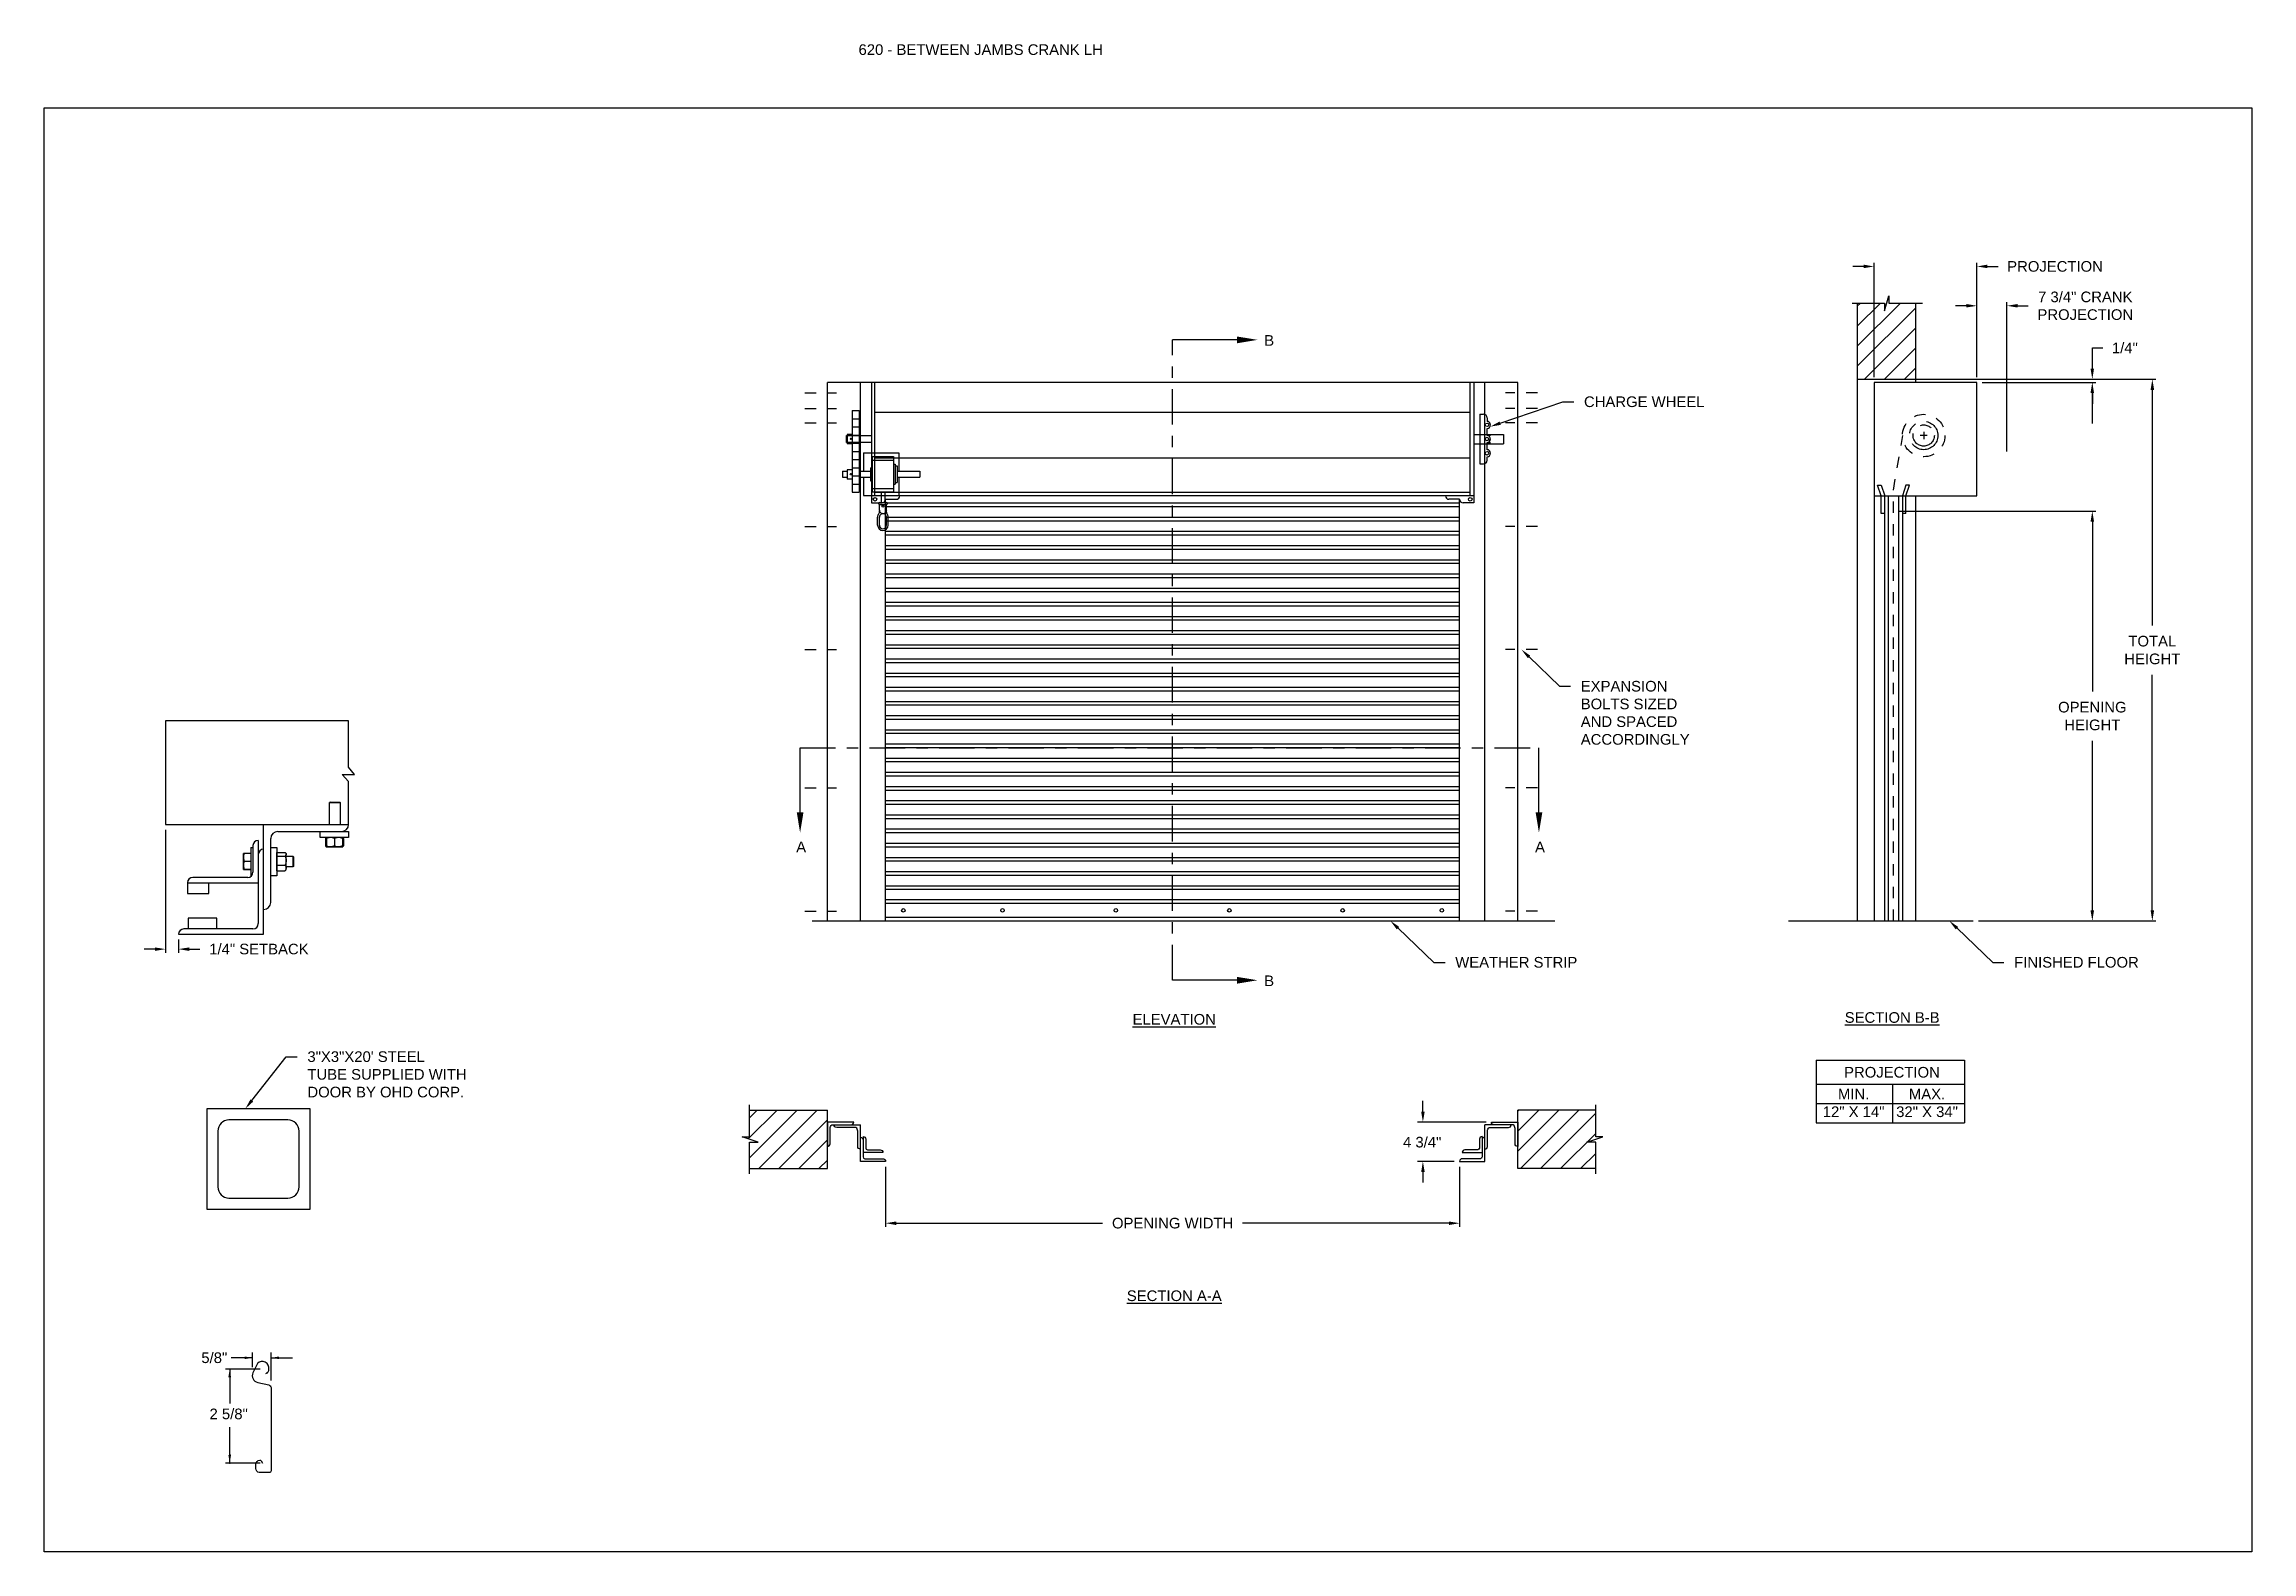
# Model space of a CAD drawing. Header units: inches. Extents: x 169.6 to 213.7, y 195.1 to 266.5.
# Drawn here: x 169.59 to 189.06, y 234.45 to 247.74 of the extents above; entities that cross this region are included whole.
import ezdxf
from ezdxf import colors
from ezdxf.entities.mleader import LeaderData, LeaderLine
from ezdxf.math import Vec2, Vec3

# ---------------------------------------------------------------- set-up
doc = ezdxf.new("R2010")
doc.units = ezdxf.units.IN
doc.header["$LTSCALE"] = 0.25
doc.header["$MEASUREMENT"] = 0
for name, pattern in [('CENTER', [2, 1.25, -0.25, 0.25, -0.25]), ('CENTER2', [1.125, 0.75, -0.125, 0.125, -0.125]), ('HIDDEN', [0.375, 0.25, -0.125])]:
    doc.linetypes.add(name, pattern=pattern)
for name, color, linetype in [('ANNOTATIONS', 1, 'Continuous'), ('CRANK LH', 7, 'Continuous'), ('DETAILS', 4, 'Continuous'), ('SECTION CUTS', 6, 'CENTER')]:
    doc.layers.add(name, color=color, linetype=linetype)
doc.styles.add('ARIAL', font='arial.ttf', dxfattribs={"height": 0.09375})
doc.styles.get("Standard").update_dxf_attribs({"font": 'romans.shx'})
doc.dimstyles.new('ARIAL', dxfattribs={"dimtxt": 0.09375, "dimasz": 0.09375, "dimexe": 0.03125, "dimexo": 0.046875, "dimgap": 0.09, "dimtad": 0, "dimtih": 1, "dimtoh": 1, "dimdec": 4, "dimzin": 0, "dimdsep": 46, "dimlunit": 4, "dimtxsty": 'ARIAL', "dimcen": 0.09, "dimadec": 0, "dimazin": 0, "dimtfac": 1, "dimtdec": 4, "dimtix": 1, "dimtofl": 0, "dimtmove": 0, "dimatfit": 3, "dimfxl": 0.18, "dimfrac": 2, "dimtolj": 1, "dimtzin": 0, "dimarcsym": 0})
doc.dimstyles.new('STANDARD$0', dxfattribs={"dimtxt": 0.09375, "dimasz": 0.09375, "dimexe": 0.03125, "dimexo": 0.046875, "dimgap": 0.09, "dimtad": 0, "dimtih": 1, "dimtoh": 1, "dimdec": 4, "dimzin": 0, "dimdsep": 46, "dimtxsty": 'ARIAL', "dimcen": 0.09, "dimadec": 0, "dimazin": 0, "dimtfac": 1, "dimtdec": 4, "dimtofl": 0, "dimtmove": 0, "dimatfit": 1, "dimfxl": 1, "dimtolj": 1, "dimtzin": 0, "dimarcsym": 0})
pattern_1 = [(45, (-19.06376, -18.99941), (-0.08838835, 0.08838835), [])]

msp = doc.modelspace()

# ---------------------------------------------------------------- texts
at = {"layer": 'ANNOTATIONS', "style": 'ARIAL'}
msp.add_text('2 5/8"', height=0.09375, dxfattribs=at).set_placement((171.0474, 235.61638))
at = {"layer": 'ANNOTATIONS', "insert": (176.77122, 247.74099), "char_height": 0.09375, "width": 6.6097632, "attachment_point": 1, "line_spacing_factor": 0.86134, "style": 'ARIAL'}
msp.add_mtext('620 - BETWEEN JAMBS CRANK LH', dxfattribs=at)
at = {"layer": 'ANNOTATIONS', "char_height": 0.09375, "attachment_point": 2, "style": 'ARIAL'}
for s, insert, width in [('{\\LELEVATION}', (179.55534, 239.18997), 3.0834986), ('{\\LSECTION B-B}', (185.88675, 239.20594), 1.3823677), ('{\\LSECTION A-A}', (179.55534, 236.75214), 1.3823677)]:
    msp.add_mtext(s, dxfattribs=dict(at, insert=insert, width=width))
for s, width, insert in [('PROJECTION ', 1.7594917, (185.88487, 238.72301)), ('MIN.\\P12" X 14" ', 0.6711642, (185.54675, 238.53102)), ('MAX.\\P32" X 34"', 0.6567117, (186.19418, 238.53102))]:
    msp.add_mtext_dynamic_manual_height_columns(s, width=width, gutter_width=1.36268, heights=[0], dxfattribs=dict(at, insert=insert))
at = {"layer": 'ANNOTATIONS', "insert": (171.08939, 236.15789), "char_height": 0.09375, "attachment_point": 5, "style": 'ARIAL'}
msp.add_mtext('\\A1;5/8"', dxfattribs=at)
at = {"layer": 'SECTION CUTS', "style": 'ARIAL'}
for s, p in [('B', (180.34864, 245.08294)), ('A', (176.22131, 240.61578)), ('A', (182.73726, 240.61578)), ('B', (180.34864, 239.43568))]:
    msp.add_text(s, height=0.09375, dxfattribs=at).set_placement(p)

# ---------------------------------------------------------------- blocks, each defined once
blk = doc.blocks.new('*D14')
at = {"layer": 'ANNOTATIONS', "color": 0, "lineweight": -2, "transparency": 16777216}
for p, q in [((170.659, 240.815), (170.659, 239.73)), ((170.565, 239.762), (170.472, 239.762)), ((170.774, 239.846), (170.774, 239.73)), ((170.868, 239.762), (170.962, 239.762))]:
    blk.add_line(p, q, dxfattribs=at)
at = {"layer": 'ANNOTATIONS', "color": 0, "transparency": 16777216}
for points in [[(170.565, 239.777), (170.565, 239.746), (170.659, 239.762)], [(170.868, 239.777), (170.868, 239.746), (170.774, 239.762)]]:
    blk.add_solid(points, dxfattribs=at)
at = {"layer": 'defpoints', "color": 0, "transparency": 16777216}
for p in [(170.659, 240.862), (170.774, 239.893), (170.774, 239.762)]:
    blk.add_point(p, dxfattribs=at)
at = {"layer": 'ANNOTATIONS', "color": 0, "transparency": 16777216, "insert": (171.483, 239.762), "char_height": 0.09375, "attachment_point": 5, "style": 'ARIAL'}
blk.add_mtext('\\A1;1/4" SETBACK', dxfattribs=at)
blk = doc.blocks.new('*D20')
at = {"layer": 'ANNOTATIONS', "color": 0, "lineweight": -2, "transparency": 16777216}
for p, q in [((187.652, 244.882), (187.652, 245.063)), ((187.652, 245.063), (187.745, 245.063)), ((186.142, 244.788), (187.683, 244.788)), ((186.68, 244.76), (187.683, 244.76)), ((187.652, 244.666), (187.652, 244.572))]:
    blk.add_line(p, q, dxfattribs=at)
at = {"layer": 'ANNOTATIONS', "color": 0, "transparency": 16777216}
for points in [[(187.636, 244.882), (187.667, 244.882), (187.652, 244.788)], [(187.636, 244.666), (187.667, 244.666), (187.652, 244.76)]]:
    blk.add_solid(points, dxfattribs=at)
at = {"layer": 'defpoints', "color": 0, "transparency": 16777216}
for p in [(186.095, 244.788), (186.634, 244.76), (187.652, 244.788)]:
    blk.add_point(p, dxfattribs=at)
at = {"layer": 'ANNOTATIONS', "color": 0, "transparency": 16777216, "insert": (187.939, 245.063), "char_height": 0.0938, "attachment_point": 5, "style": 'ARIAL'}
blk.add_mtext('\\A1;1/4"', dxfattribs=at)
blk = doc.blocks.new('*D15')
at = {"layer": 'ANNOTATIONS', "color": 0, "lineweight": -2, "transparency": 16777216}
for p, q in [((181.748, 238.33), (181.748, 238.424)), ((182.305, 238.236), (181.701, 238.236)), ((182.025, 237.89), (181.701, 237.89)), ((181.748, 237.797), (181.748, 237.703))]:
    blk.add_line(p, q, dxfattribs=at)
at = {"layer": 'ANNOTATIONS', "color": 0, "transparency": 16777216}
for points in [[(181.733, 238.33), (181.764, 238.33), (181.748, 238.236)], [(181.733, 237.797), (181.764, 237.797), (181.748, 237.89)]]:
    blk.add_solid(points, dxfattribs=at)
at = {"layer": 'defpoints', "color": 0, "transparency": 16777216}
for p in [(182.352, 238.236), (181.748, 237.89), (182.072, 237.89)]:
    blk.add_point(p, dxfattribs=at)
at = {"layer": 'ANNOTATIONS', "color": 0, "transparency": 16777216, "insert": (181.742, 238.059), "char_height": 0.0938, "attachment_point": 5, "style": 'ARIAL'}
blk.add_mtext('\\A1;4 3/4"', dxfattribs=at)
blk = doc.blocks.new('*D16')
at = {"layer": 'ANNOTATIONS', "color": 0, "lineweight": -2, "transparency": 16777216}
for p, q in [((177.009, 237.843), (177.009, 237.313)), ((182.072, 237.843), (182.072, 237.313)), ((177.103, 237.345), (178.924, 237.345)), ((181.978, 237.345), (180.157, 237.345))]:
    blk.add_line(p, q, dxfattribs=at)
at = {"layer": 'ANNOTATIONS', "color": 0, "transparency": 16777216}
for points in [[(177.103, 237.36), (177.103, 237.329), (177.009, 237.345)], [(181.978, 237.36), (181.978, 237.329), (182.072, 237.345)]]:
    blk.add_solid(points, dxfattribs=at)
at = {"layer": 'defpoints', "color": 0, "transparency": 16777216}
for p in [(177.009, 237.89), (182.072, 237.89), (182.072, 237.345)]:
    blk.add_point(p, dxfattribs=at)
at = {"layer": 'ANNOTATIONS', "color": 0, "transparency": 16777216, "insert": (179.541, 237.345), "char_height": 0.09375, "attachment_point": 5, "style": 'ARIAL'}
blk.add_mtext('\\A1;OPENING WIDTH', dxfattribs=at)
blk = doc.blocks.new('*D17')
at = {"layer": 'ANNOTATIONS', "color": 0, "lineweight": -2, "transparency": 16777216}
for p, q in [((185.634, 245.782), (185.54, 245.782)), ((185.727, 244.807), (185.727, 245.814)), ((186.634, 244.807), (186.634, 245.814)), ((186.727, 245.782), (186.821, 245.782))]:
    blk.add_line(p, q, dxfattribs=at)
at = {"layer": 'ANNOTATIONS', "color": 0, "transparency": 16777216}
for points in [[(185.634, 245.798), (185.634, 245.767), (185.727, 245.782)], [(186.727, 245.798), (186.727, 245.767), (186.634, 245.782)]]:
    blk.add_solid(points, dxfattribs=at)
at = {"layer": 'defpoints', "color": 0, "transparency": 16777216}
for p in [(186.634, 245.782), (185.727, 244.76), (186.634, 244.76)]:
    blk.add_point(p, dxfattribs=at)
at = {"layer": 'ANNOTATIONS', "color": 0, "transparency": 16777216, "insert": (187.323, 245.782), "char_height": 0.09375, "attachment_point": 5, "style": 'ARIAL'}
blk.add_mtext('\\A1;PROJECTION', dxfattribs=at)
blk = doc.blocks.new('*D18')
at = {"layer": 'ANNOTATIONS', "color": 0, "lineweight": -2, "transparency": 16777216}
for p, q in [((186.142, 244.788), (188.213, 244.788)), ((188.181, 244.694), (188.181, 242.616)), ((188.181, 240.104), (188.181, 242.182)), ((186.649, 240.01), (188.213, 240.01))]:
    blk.add_line(p, q, dxfattribs=at)
at = {"layer": 'ANNOTATIONS', "color": 0, "transparency": 16777216}
for points in [[(188.166, 244.694), (188.197, 244.694), (188.181, 244.788)], [(188.166, 240.104), (188.197, 240.104), (188.181, 240.01)]]:
    blk.add_solid(points, dxfattribs=at)
at = {"layer": 'defpoints', "color": 0, "transparency": 16777216}
for p in [(186.095, 244.788), (186.602, 240.01), (188.181, 240.01)]:
    blk.add_point(p, dxfattribs=at)
at = {"layer": 'ANNOTATIONS', "color": 0, "transparency": 16777216, "insert": (188.181, 242.399), "char_height": 0.0938, "attachment_point": 5, "style": 'ARIAL'}
blk.add_mtext('\\A1;TOTAL \\PHEIGHT', dxfattribs=at)
blk = doc.blocks.new('*D19')
at = {"layer": 'ANNOTATIONS', "color": 0, "lineweight": -2, "transparency": 16777216}
for p, q in [((185.945, 243.624), (187.683, 243.624)), ((187.652, 243.531), (187.652, 242.035)), ((187.652, 240.104), (187.652, 241.6)), ((186.649, 240.01), (187.683, 240.01))]:
    blk.add_line(p, q, dxfattribs=at)
at = {"layer": 'ANNOTATIONS', "color": 0, "transparency": 16777216}
for points in [[(187.636, 243.531), (187.667, 243.531), (187.652, 243.624)], [(187.636, 240.104), (187.667, 240.104), (187.652, 240.01)]]:
    blk.add_solid(points, dxfattribs=at)
at = {"layer": 'defpoints', "color": 0, "transparency": 16777216}
for p in [(185.898, 243.624), (187.652, 243.624), (186.602, 240.01)]:
    blk.add_point(p, dxfattribs=at)
at = {"layer": 'ANNOTATIONS', "color": 0, "transparency": 16777216, "insert": (187.652, 241.817), "char_height": 0.09375, "attachment_point": 5, "style": 'ARIAL'}
blk.add_mtext('\\A1;OPENING\\PHEIGHT', dxfattribs=at)
blk = doc.blocks.new('*D21')
at = {"layer": 'ANNOTATIONS', "color": 0, "linetype": 'Continuous', "lineweight": -2, "transparency": 16777216}
for p, q in [((186.54, 245.435), (186.446, 245.435)), ((186.634, 244.807), (186.634, 245.467)), ((186.899, 244.151), (186.899, 245.467)), ((186.993, 245.435), (187.086, 245.435))]:
    blk.add_line(p, q, dxfattribs=at)
at = {"layer": 'ANNOTATIONS', "color": 0, "linetype": 'Continuous', "transparency": 16777216}
for points in [[(186.54, 245.451), (186.54, 245.42), (186.634, 245.435)], [(186.993, 245.451), (186.993, 245.42), (186.899, 245.435)]]:
    blk.add_solid(points, dxfattribs=at)
at = {"layer": 'defpoints', "color": 0, "linetype": 'Continuous', "transparency": 16777216}
for p in [(186.899, 245.435), (186.634, 244.76), (186.899, 244.104)]:
    blk.add_point(p, dxfattribs=at)
at = {"layer": 'ANNOTATIONS', "color": 0, "linetype": 'Continuous', "transparency": 16777216, "insert": (187.59, 245.435), "char_height": 0.09375, "attachment_point": 5, "style": 'ARIAL'}
blk.add_mtext('\\A1;7 3/4" CRANK \\PPROJECTION', dxfattribs=at)

# ---------------------------------------------------------------- dimensions: what is measured, and where the dimension line sits
at = {"layer": 'ANNOTATIONS'}
for base, p1, p2, text, picture, middle in [((186.63358, 245.78228), (185.72733, 244.75996), (186.63358, 244.75996), 'PROJECTION', '*D17', (187.32269, 245.78228)), ((182.07186, 237.3446), (177.00936, 237.89028), (182.07186, 237.89028), 'OPENING WIDTH', '*D16', (179.54061, 237.3446))]:
    dim = msp.add_linear_dim(base=base, p1=p1, p2=p2, text=text, dimstyle='STANDARD$0', dxfattribs=at)
    dim.commit()
    dim.dimension.update_dxf_attribs({"geometry": picture, "text_midpoint": middle})
at = {"layer": 'ANNOTATIONS', "linetype": 'Continuous'}
dim = msp.add_linear_dim(base=(186.89893, 245.43541), p1=(186.63358, 244.75996), p2=(186.89893, 244.10371), text='7 3/4" CRANK \\PPROJECTION', dimstyle='ARIAL', dxfattribs=at)
dim.commit()
dim.dimension.update_dxf_attribs({"geometry": '*D21', "text_midpoint": (187.58951, 245.43541), "dimtype": 160})
at = {"layer": 'ANNOTATIONS'}
dim = msp.add_linear_dim(base=(187.65162, 244.78794), p1=(186.63358, 244.75996), p2=(186.09507, 244.78794), angle=90, text='1/4"', dimstyle='ARIAL', dxfattribs=at)
dim.commit()
dim.dimension.update_dxf_attribs({"geometry": '*D20', "text_midpoint": (187.93945, 245.0625), "dimtype": 160})
for base, p1, p2, text, picture, middle in [((188.1815, 240.00996), (186.09507, 244.78794), (186.60233, 240.00996), 'TOTAL \\PHEIGHT', '*D18', (188.1815, 242.39895)), ((187.65162, 243.62426), (186.60233, 240.00996), (185.89786, 243.62426), 'OPENING\\PHEIGHT', '*D19', (187.65162, 241.81711))]:
    dim = msp.add_linear_dim(base=base, p1=p1, p2=p2, angle=90, text=text, dimstyle='STANDARD$0', dxfattribs=at)
    dim.commit()
    dim.dimension.update_dxf_attribs({"geometry": picture, "text_midpoint": middle})
dim = msp.add_linear_dim(base=(170.77434, 239.76161), p1=(170.65901, 240.86184), p2=(170.77434, 239.89309), text='1/4" SETBACK', dimstyle='STANDARD$0', override={"dimarcsym": 1}, dxfattribs=at)
dim.commit()
dim.dimension.update_dxf_attribs({"geometry": '*D14', "text_midpoint": (171.48273, 239.76161), "dimtype": 160})
dim = msp.add_linear_dim(base=(181.74821, 237.89028), p1=(182.35222, 238.23627), p2=(182.07186, 237.89028), angle=90, text='4 3/4"', dimstyle='STANDARD$0', override={"dimtxt": 0.09375, "dimasz": 0.09375, "dimexe": 0.046875, "dimgap": 0.0625, "dimlunit": 4, "dimtxsty": 'ARIAL', "dimcen": 0.089844, "dimtmove": 2, "dimfxl": 0.18, "dimfrac": 2}, dxfattribs=at)
dim.commit()
dim.dimension.update_dxf_attribs({"geometry": '*D15', "text_midpoint": (181.74207, 238.0593), "dimtype": 160})

# ---------------------------------------------------------------- hatches: boundary and pattern name
at = {"layer": 'CRANK LH', "linetype": 'Continuous'}
h = msp.add_hatch(dxfattribs=at)
h.set_pattern_fill('ANSI31', color=256, style=0)
h.set_pattern_definition([(45, (-19.06376, -19.49144), (-0.088388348, 0.088388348), [])])
h.paths.add_polyline_path([(186.09507, 246.05507), (186.09507, 245.45935), (185.85858, 245.45935), (185.85858, 245.52401), (185.82016, 245.39065), (185.82016, 245.45935), (185.57945, 245.45935), (185.57945, 246.23936)])
h.paths.add_polyline_path([(185.57945, 246.23936), (185.57945, 244.78794), (186.09507, 244.78794), (186.09507, 246.0413), (186.09507, 246.05507)])
at = {"layer": 'CRANK LH'}
h = msp.add_hatch(dxfattribs=at)
h.set_pattern_fill('ANSI31', color=256, style=0)
h.set_pattern_definition(pattern_1)
h.paths.add_polyline_path([(176.49639, 238.34305), (175.80889, 238.34305), (175.80889, 238.10585), (175.74478, 238.10585), (175.88685, 238.05895), (175.80889, 238.05895), (175.80889, 237.82743), (176.49639, 237.82743), (176.49639, 237.98993)])
h = msp.add_hatch(dxfattribs=at)
h.set_pattern_fill('ANSI31', color=256, style=0)
h.set_pattern_definition(pattern_1)
h.paths.add_polyline_path([(183.33644, 238.10585), (183.27233, 238.10585), (183.27233, 238.34305), (182.58483, 238.34305), (182.58483, 237.82743), (182.60301, 237.82743), (183.27233, 237.82743), (183.27233, 238.05895), (183.19437, 238.05895)])

# ---------------------------------------------------------------- linework, layer by layer
at = {"layer": 'ANNOTATIONS'}
for p, q in [((186.10258, 244.78794), (188.17142, 244.78794)), ((186.68045, 244.75996), (187.68287, 244.75996)), ((187.65162, 244.66621), (187.65162, 244.39783)), ((185.21618, 238.78244), (185.21618, 238.23107)), ((185.21618, 238.78244), (186.52395, 238.78244)), ((186.52395, 238.78244), (186.52395, 238.23107)), ((185.21618, 238.57097), (186.52395, 238.57097)), ((185.88903, 238.57097), (185.88903, 238.23107)), ((185.21618, 238.40102), (186.52395, 238.40102)), ((185.21618, 238.23107), (186.52395, 238.23107)), ((171.42624, 236.07614), (171.42624, 236.20477)), ((171.59076, 235.95778), (171.59076, 236.20477)), ((171.49457, 236.05746), (171.18677, 236.05746)), ((171.22525, 236.05746), (171.22525, 235.75589)), ((171.42624, 236.15789), (171.23874, 236.15789)), ((171.59076, 236.15789), (171.77826, 236.15789)), ((171.22525, 235.23024), (171.22525, 235.54493)), ((171.49457, 235.23024), (171.18677, 235.23024))]:
    msp.add_line(p, q, dxfattribs=at)
for p in [(171.55494, 236.02594), (171.22525, 235.30475), (171.22525, 235.23024)]:
    msp.add_point(p, dxfattribs=at)
for points in [[(187.636, 244.66621), (187.66725, 244.66621), (187.65162, 244.75996)], [(171.23697, 235.98714), (171.21352, 235.98714), (171.22525, 236.05746)], [(171.35592, 236.14617), (171.35592, 236.16961), (171.42624, 236.15789)], [(171.66108, 236.16961), (171.66108, 236.14617), (171.59076, 236.15789)], [(171.23697, 235.30057), (171.21352, 235.30057), (171.22525, 235.23024)]]:
    msp.add_solid(points, dxfattribs=at)
at = {"layer": 'CRANK LH', "linetype": 'Continuous'}
for p, q in [((185.82016, 245.39065), (185.85858, 245.52401)), ((185.85858, 245.52401), (185.85858, 245.45935)), ((185.53306, 245.45935), (185.82016, 245.45935)), ((185.57945, 245.45935), (185.57945, 240.00996)), ((185.82016, 245.45935), (185.82016, 245.39065)), ((185.85858, 245.45935), (186.15377, 245.45935)), ((186.09507, 244.75996), (186.09507, 245.45935)), ((176.49639, 240.00996), (176.49639, 244.75996)), ((176.78723, 240.00996), (176.78723, 244.75996)), ((182.29399, 240.00996), (182.29399, 244.75996)), ((182.58483, 240.00996), (182.58483, 244.75996)), ((185.57945, 244.78794), (186.09507, 244.78794)), ((185.72733, 244.75996), (185.72733, 240.00996)), ((186.63358, 244.75996), (185.72733, 244.75996)), ((186.63358, 243.75996), (186.63358, 244.75996)), ((182.16561, 244.49369), (176.91561, 244.49369)), ((182.25155, 244.47871), (182.25155, 244.04121)), ((182.25155, 244.47871), (182.2828, 244.47871)), ((182.31405, 244.44746), (182.31405, 244.41621)), ((182.31405, 244.29121), (182.31405, 244.35371)), ((176.66561, 244.29121), (176.88436, 244.29121)), ((176.66561, 244.22871), (176.66561, 244.29121)), ((176.88436, 244.22871), (176.66561, 244.22871)), ((182.3453, 244.29121), (182.31405, 244.29121)), ((182.31405, 244.22871), (182.3453, 244.22871)), ((182.31405, 244.16621), (182.31405, 244.22871)), ((176.81405, 244.13707), (176.81405, 243.97552)), ((176.87655, 244.00677), (176.87655, 243.89237)), ((176.89217, 244.10582), (176.89217, 243.79332)), ((182.16561, 244.09203), (176.91561, 244.09203)), ((177.07967, 244.10582), (177.07967, 243.79332)), ((177.0953, 244.03802), (177.0953, 243.86112)), ((177.11092, 244.02239), (177.11092, 243.87674)), ((177.12655, 244.13707), (177.12655, 243.97552)), ((182.25155, 244.04121), (182.2828, 244.04121)), ((182.31405, 244.07246), (182.31405, 244.10371)), ((176.81405, 243.92362), (176.81405, 243.76207)), ((176.91561, 243.79121), (182.16561, 243.79121)), ((176.9703, 243.79332), (176.9703, 243.69957)), ((177.00155, 243.79332), (177.00155, 243.69957)), ((177.12655, 243.92362), (177.12655, 243.76207)), ((185.78983, 243.75996), (185.75858, 243.85371)), ((185.75858, 243.85371), (185.78983, 243.85371)), ((185.78983, 243.85371), (185.82108, 243.75996)), ((186.00858, 243.85371), (185.97733, 243.75996)), ((186.00858, 243.75996), (186.03983, 243.85371)), ((186.03983, 243.85371), (186.00858, 243.85371)), ((176.93903, 243.50002), (176.93904, 243.57108)), ((176.95467, 243.63358), (176.95467, 243.68394)), ((176.95467, 243.68394), (177.01717, 243.68394)), ((177.00936, 240.00996), (177.00936, 243.72871)), ((177.01716, 243.50002), (177.01716, 243.57108)), ((177.01717, 243.63358), (177.01717, 243.68394)), ((177.03278, 243.50001), (177.03279, 243.57108)), ((182.07186, 240.00996), (182.07186, 243.72871)), ((185.72733, 243.75996), (186.63358, 243.75996)), ((185.78983, 243.60371), (185.78983, 243.75996)), ((185.82108, 243.60371), (185.78983, 243.60371)), ((185.82108, 240.00996), (185.82108, 243.75996)), ((185.85233, 243.75996), (185.85233, 240.00996)), ((185.94608, 240.00996), (185.94608, 243.75996)), ((185.97733, 243.75996), (185.97733, 240.00996)), ((186.00858, 243.60371), (185.97733, 243.60371)), ((186.00858, 243.60371), (186.00858, 243.75996)), ((186.09507, 240.00996), (186.09507, 243.75996)), ((184.9711, 240.00996), (186.60233, 240.00996)), ((175.80889, 238.10585), (175.80889, 238.38993)), ((183.27233, 238.10585), (183.27233, 238.38993)), ((176.78723, 237.89028), (176.78723, 238.21276)), ((182.29399, 237.89028), (182.29399, 238.21276)), ((182.5457, 238.21276), (182.29399, 238.21276)), ((175.88685, 238.05895), (175.74478, 238.10585)), ((175.74478, 238.10585), (175.80889, 238.10585)), ((175.80889, 237.78055), (175.80889, 238.05895)), ((175.80889, 238.05895), (175.88685, 238.05895)), ((183.19437, 238.05895), (183.33644, 238.10585)), ((183.27233, 238.05895), (183.19437, 238.05895)), ((183.33644, 238.10585), (183.27233, 238.10585)), ((183.27233, 237.78055), (183.27233, 238.05895))]:
    msp.add_line(p, q, dxfattribs=at)
at = {"layer": 'CRANK LH'}
for p, q in [((182.58483, 244.75996), (176.49639, 244.75996)), ((176.88436, 244.75996), (176.88436, 243.69746)), ((176.91561, 243.75996), (176.91561, 244.75996)), ((182.16561, 243.75996), (182.16561, 244.75996)), ((182.19686, 244.75996), (182.19686, 243.69746)), ((176.7149, 244.51094), (176.7771, 244.51094)), ((176.7149, 244.51094), (176.7149, 243.79094)), ((176.7149, 244.43894), (176.7771, 244.43894)), ((176.7149, 244.36694), (176.7771, 244.36694)), ((176.7771, 244.51094), (176.7771, 243.79094)), ((176.6712, 244.30138), (176.6712, 244.21854)), ((176.7149, 244.30138), (176.6712, 244.30138)), ((176.7149, 244.21854), (176.6712, 244.21854)), ((176.7149, 244.29494), (176.7771, 244.29494)), ((176.7149, 244.22294), (176.7771, 244.22294)), ((182.19686, 244.29927), (182.45775, 244.29927)), ((182.19686, 244.21644), (182.45775, 244.21644)), ((182.45775, 244.29927), (182.45775, 244.21644)), ((176.62884, 243.97552), (176.62884, 243.92362)), ((176.62884, 243.97552), (176.6712, 243.97552)), ((176.7149, 243.98888), (176.6712, 243.98888)), ((176.6712, 243.98888), (176.6712, 243.90604)), ((176.7149, 244.15094), (176.7771, 244.15094)), ((176.7149, 244.07894), (176.7771, 244.07894)), ((176.7149, 244.00694), (176.7771, 244.00694)), ((176.7771, 243.97552), (176.87655, 243.97552)), ((176.81405, 244.13707), (177.12655, 244.13707)), ((176.87655, 244.00677), (176.89217, 244.00677)), ((176.89217, 244.10582), (177.07967, 244.10582)), ((176.89217, 244.07457), (177.07967, 244.07457)), ((177.07967, 244.03802), (177.0953, 244.03802)), ((177.0953, 244.02239), (177.11092, 244.02239)), ((177.11092, 243.97552), (177.31175, 243.97552)), ((177.31175, 243.97552), (177.31175, 243.92362)), ((176.62884, 243.92362), (176.6712, 243.92362)), ((176.7149, 243.90604), (176.6712, 243.90604)), ((176.7149, 243.93494), (176.7771, 243.93494)), ((176.7149, 243.86294), (176.7771, 243.86294)), ((176.7149, 243.79094), (176.7771, 243.79094)), ((176.7771, 243.92362), (176.87655, 243.92362)), ((176.87655, 243.89237), (176.89217, 243.89237)), ((176.89217, 243.82457), (177.07967, 243.82457)), ((176.89217, 243.79332), (177.07967, 243.79332)), ((177.07967, 243.86112), (177.0953, 243.86112)), ((177.0953, 243.87674), (177.11092, 243.87674)), ((177.11092, 243.92362), (177.31175, 243.92362)), ((176.81405, 243.76207), (176.9703, 243.76207)), ((182.19686, 243.75996), (176.88436, 243.75996)), ((176.88436, 243.69746), (176.97811, 243.69746)), ((176.95466, 243.50002), (176.95466, 243.57108)), ((176.95467, 243.69957), (177.01717, 243.69956)), ((177.00155, 243.76207), (177.12655, 243.76207)), ((177.00936, 243.72871), (177.10311, 243.72871)), ((177.00936, 243.69746), (177.00936, 243.72871)), ((177.00936, 243.69628), (182.07186, 243.69628)), ((177.00936, 243.66503), (182.07186, 243.66503)), ((177.00936, 243.57128), (182.07186, 243.57128)), ((182.07186, 243.72871), (181.97811, 243.72871)), ((182.07186, 243.69746), (182.07186, 243.72871)), ((182.19686, 243.69746), (182.10311, 243.69746)), ((177.00936, 243.54003), (182.07186, 243.54003)), ((177.00936, 243.44628), (182.07186, 243.44628)), ((177.00936, 243.41503), (182.07186, 243.41503)), ((177.00936, 243.32128), (182.07186, 243.32128)), ((177.00936, 243.29003), (182.07186, 243.29003)), ((177.00936, 243.19628), (182.07186, 243.19628)), ((177.00936, 243.16503), (182.07186, 243.16503)), ((177.00936, 243.07128), (182.07186, 243.07128)), ((177.00936, 243.04003), (182.07186, 243.04003)), ((177.00936, 242.94628), (182.07186, 242.94628)), ((177.00936, 242.91503), (182.07186, 242.91503)), ((177.00936, 242.82128), (182.07186, 242.82128)), ((177.00936, 242.79003), (182.07186, 242.79003)), ((177.00936, 242.69628), (182.07186, 242.69628)), ((177.00936, 242.66503), (182.07186, 242.66503)), ((177.00936, 242.57128), (182.07186, 242.57128)), ((177.00936, 242.54003), (182.07186, 242.54003)), ((177.00936, 242.44628), (182.07186, 242.44628)), ((177.00936, 242.41503), (182.07186, 242.41503)), ((177.00936, 242.32128), (182.07186, 242.32128)), ((177.00936, 242.29003), (182.07186, 242.29003)), ((177.00936, 242.19628), (182.07186, 242.19628)), ((177.00936, 242.16503), (182.07186, 242.16503)), ((177.00936, 242.07128), (182.07186, 242.07128)), ((177.00936, 242.04003), (182.07186, 242.04003)), ((177.00936, 241.94628), (182.07186, 241.94628)), ((177.00936, 241.91503), (182.07186, 241.91503)), ((177.00936, 241.82128), (182.07186, 241.82128)), ((177.00936, 241.79003), (182.07186, 241.79003)), ((177.00936, 241.69628), (182.07186, 241.69628)), ((177.00936, 241.66503), (182.07186, 241.66503)), ((177.00936, 241.57128), (182.07186, 241.57128)), ((177.00936, 241.54003), (182.07186, 241.54003)), ((177.00936, 241.44628), (182.07186, 241.44628)), ((177.00936, 241.41503), (182.07186, 241.41503)), ((177.00936, 241.32128), (182.07186, 241.32128)), ((177.00936, 241.29003), (182.07186, 241.29003)), ((177.00936, 241.19628), (182.07186, 241.19628)), ((177.00936, 241.16503), (182.07186, 241.16503)), ((177.00936, 241.07128), (182.07186, 241.07128)), ((177.00936, 241.04003), (182.07186, 241.04003)), ((177.00936, 240.94628), (182.07186, 240.94628)), ((177.00936, 240.91503), (182.07186, 240.91503)), ((177.00936, 240.82128), (182.07186, 240.82128)), ((177.00936, 240.79003), (182.07186, 240.79003)), ((177.00936, 240.69628), (182.07186, 240.69628)), ((177.00936, 240.66503), (182.07186, 240.66503)), ((177.00936, 240.57128), (182.07186, 240.57128)), ((177.00936, 240.54003), (182.07186, 240.54003)), ((177.00936, 240.44628), (182.07186, 240.44628)), ((177.00936, 240.41503), (182.07186, 240.41503)), ((177.00936, 240.32128), (182.07186, 240.32128)), ((177.00936, 240.29003), (182.07186, 240.29003)), ((182.07186, 240.19628), (177.00936, 240.19628)), ((182.07186, 240.16503), (177.00936, 240.16503)), ((176.36329, 240.00996), (182.91086, 240.00996)), ((182.07186, 240.04121), (177.00936, 240.04121)), ((175.80889, 238.34305), (176.49639, 238.34305)), ((176.49639, 237.82743), (176.49639, 238.34305)), ((182.58483, 237.82743), (182.58483, 238.34305)), ((183.27233, 238.34305), (182.58483, 238.34305)), ((175.80889, 237.82743), (176.49639, 237.82743)), ((183.27233, 237.82743), (182.58483, 237.82743))]:
    msp.add_line(p, q, dxfattribs=at)
at = {"layer": 'CRANK LH', "linetype": 'CENTER2', "ltscale": 0.5}
for p, q in [((176.29602, 244.66621), (176.57762, 244.66621)), ((182.75804, 244.66621), (182.47644, 244.66621)), ((176.29602, 244.53062), (176.57762, 244.53062)), ((176.29602, 244.40445), (176.57762, 244.40445)), ((182.75804, 244.53062), (182.47644, 244.53062)), ((182.75804, 244.40445), (182.47644, 244.40445)), ((176.29602, 243.48775), (176.57762, 243.48775)), ((182.75804, 243.48775), (182.47644, 243.48775)), ((176.29602, 242.40373), (176.57762, 242.40373)), ((182.75804, 242.40373), (182.47644, 242.40373)), ((176.29602, 241.18498), (176.57762, 241.18498)), ((182.75804, 241.18498), (182.47644, 241.18498)), ((176.29602, 240.09744), (176.57762, 240.09744)), ((182.75804, 240.09744), (182.47644, 240.09744))]:
    msp.add_line(p, q, dxfattribs=at)
at = {"layer": 'CRANK LH', "linetype": 'HIDDEN'}
for p, q in [((185.89786, 243.80785), (185.97998, 244.29136)), ((185.89786, 240.00996), (185.89786, 243.80785))]:
    msp.add_line(p, q, dxfattribs=at)
at = {"layer": 'CRANK LH', "linetype": 'CENTER'}
for p, q in [((186.19608, 244.29121), (186.13358, 244.29121)), ((186.16483, 244.32246), (186.16483, 244.25996))]:
    msp.add_line(p, q, dxfattribs=at)
at = {"layer": 'CRANK LH'}
for points in [[(176.70642, 244.26229), (176.70496, 244.26482), (176.70204, 244.26482), (176.70057, 244.26229), (176.70204, 244.25976), (176.70496, 244.25976)], [(176.70642, 243.94979), (176.70496, 243.95232), (176.70204, 243.95232), (176.70057, 243.94979), (176.70204, 243.94726), (176.70496, 243.94726)]]:
    msp.add_lwpolyline(points, close=True, dxfattribs=at)
at = {"layer": 'CRANK LH', "linetype": 'Continuous'}
for points in [[(176.70549, 238.21276, 0.41421356), (176.729, 238.23627), (176.49639, 238.23627), (176.49639, 238.02158, 0.41421356), (176.5199, 238.04509), (176.5199, 238.18106, -0.23306277), (176.53552, 238.21276), (176.78723, 238.21276)], [(176.78723, 237.99807, -0.41421356), (176.76372, 238.02158), (176.76372, 238.15755, 0.23306277), (176.7481, 238.18925), (176.57813, 238.18925, -0.41421356), (176.55462, 238.21276)], [(182.29399, 237.99807, 0.41421356), (182.3175, 238.02158), (182.3175, 238.15755, -0.23306277), (182.33312, 238.18925), (182.50309, 238.18925, 0.41421356), (182.5266, 238.21276)], [(182.37573, 238.21276, -0.41421356), (182.35222, 238.23627), (182.58483, 238.23627), (182.58483, 238.02158, -0.41421356), (182.56132, 238.04509), (182.56132, 238.18106, 0.23306277), (182.5457, 238.21276)], [(176.81074, 238.10945), (176.81074, 237.92942, 0.41421356), (176.82637, 237.91379), (176.98585, 237.91379, -0.41421356), (177.00936, 237.89028), (176.78723, 237.89028)], [(176.78723, 238.10261, -0.41421356), (176.81074, 238.07909)], [(176.81074, 238.10945, -0.41421356), (176.83425, 238.08594), (176.83425, 238.00766, 0.41421356), (176.84988, 237.99204), (176.96234, 237.99204, -0.41421356), (176.98585, 237.96853), (176.81074, 237.96853)], [(182.27048, 238.10945), (182.27048, 237.92942, -0.41421356), (182.25485, 237.91379), (182.09537, 237.91379, 0.41421356), (182.07186, 237.89028), (182.29399, 237.89028)], [(182.27048, 238.10945, 0.41421356), (182.24697, 238.08594), (182.24697, 238.00766, -0.41421356), (182.23134, 237.99204), (182.11888, 237.99204, 0.41421356), (182.09537, 237.96853), (182.27048, 237.96853)], [(182.29399, 238.10261, 0.41421356), (182.27048, 238.07909)]]:
    msp.add_lwpolyline(points, format="xyb", dxfattribs=at)
at = {"layer": 'CRANK LH'}
for centre, radius in [((182.31405, 244.38496), 0.01562), ((176.7035, 244.26229), 0.0057), ((182.31405, 244.25996), 0.01562), ((182.31405, 244.13496), 0.01562), ((176.7035, 243.94979), 0.0057), ((176.91561, 243.72871), 0.01562), ((182.16561, 243.72871), 0.01562)]:
    msp.add_circle(centre, radius, dxfattribs=at)
at = {"layer": 'CRANK LH', "linetype": 'HIDDEN'}
msp.add_circle((186.16483, 244.29121), 0.1875, dxfattribs=at)
at = {"layer": 'CRANK LH', "linetype": 'CENTER'}
for radius in [0.125, 0.09375]:
    msp.add_circle((186.16483, 244.29121), radius, dxfattribs=at)
at = {"layer": 'CRANK LH', "linetype": 'Continuous'}
for centre, radius in [((176.98592, 243.66832), 0.00781), ((177.16561, 240.10371), 0.01562), ((178.04061, 240.10371), 0.01562), ((179.04061, 240.10371), 0.01562), ((180.04061, 240.10371), 0.01562), ((181.04061, 240.10371), 0.01562), ((181.91561, 240.10371), 0.01562)]:
    msp.add_circle(centre, radius, dxfattribs=at)
for centre, start, end in [((182.2828, 244.44746), 0, 90), ((182.31405, 244.38496), 270, 90), ((182.31405, 244.25996), 270, 90), ((182.31405, 244.13496), 270, 90), ((182.2828, 244.07246), 270, 0), ((176.97811, 243.72871), 270, 0), ((177.10311, 243.75996), 270, 0), ((181.97811, 243.75996), 180, 270), ((182.10311, 243.72871), 180, 270)]:
    msp.add_arc(centre, 0.03125, start, end, dxfattribs=at)
at = {"layer": 'CRANK LH'}
for centre, radius, start, end in [((176.98591, 243.57108), 0.04688, 141.314302, 179.996489), ((176.95467, 243.69176), 0.00781, 89.996489, 269.996489), ((176.92493, 243.61991), 0.03125, 321.314302, 12.632115), ((176.98591, 243.57108), 0.03125, 359.996489, 179.996489), ((176.98592, 243.63358), 0.03125, 179.996489, 359.996489), ((177.0469, 243.6199), 0.03125, 167.360864, 218.678677), ((177.01717, 243.69175), 0.00781, 269.996489, 89.996489), ((176.98591, 243.57108), 0.04688, 359.996489, 38.678677), ((176.98591, 243.50002), 0.04688, 179.996489, 359.996489), ((176.98591, 243.50002), 0.03125, 179.996489, 359.996489)]:
    msp.add_arc(centre, radius, start, end, dxfattribs=at)
at = {"layer": 'defpoints'}
msp.add_lwpolyline([(189.05875, 234.44685), (169.58887, 234.44685), (169.58887, 247.18196), (189.05875, 247.18196)], close=True, dxfattribs=at)
at = {"layer": 'DETAILS'}
for p, q in [((172.21802, 241.30234), (172.32668, 241.30234)), ((172.27235, 241.23909), (172.21802, 241.30234)), ((172.32668, 241.30234), (172.27235, 241.36559)), ((172.11086, 241.05859), (172.10625, 241.05398)), ((172.10625, 240.86184), (172.10625, 241.05398)), ((172.10625, 241.05398), (172.2, 241.05398)), ((172.11086, 241.05859), (172.1954, 241.05859)), ((172.1954, 241.05859), (172.2, 241.05398)), ((172.2, 241.05398), (172.2, 240.86184)), ((171.52434, 239.89309), (171.52434, 240.86184)), ((171.41209, 240.65871), (171.43059, 240.65871)), ((171.41209, 240.65871), (171.41209, 240.40871)), ((171.43059, 240.67434), (171.43059, 240.43996)), ((171.47746, 240.72121), (171.47746, 239.98684)), ((171.58684, 240.17434), (171.58684, 240.73684)), ((171.58684, 240.65871), (171.64009, 240.65871)), ((171.64009, 240.65871), (171.64009, 240.40871)), ((171.64934, 240.79934), (172.27434, 240.79934)), ((172.02434, 240.74609), (172.02434, 240.79934)), ((172.27434, 240.74609), (172.02434, 240.74609)), ((172.07335, 240.73851), (172.07028, 240.73671)), ((172.07028, 240.73671), (172.07028, 240.67234)), ((172.07335, 240.67054), (172.07028, 240.67234)), ((172.07244, 240.73671), (172.07244, 240.67234)), ((172.07681, 240.66999), (172.07244, 240.67234)), ((172.07587, 240.74337), (172.07886, 240.74594)), ((172.07903, 240.66296), (172.07587, 240.66569)), ((172.07903, 240.73799), (172.07639, 240.73671)), ((172.07639, 240.73671), (172.07639, 240.67234)), ((172.07903, 240.67106), (172.07639, 240.67234)), ((172.07903, 240.73671), (172.07903, 240.67234)), ((172.07903, 240.66296), (172.21965, 240.66296)), ((172.14934, 240.73671), (172.14934, 240.67234)), ((172.21965, 240.73671), (172.21965, 240.67234)), ((172.22228, 240.73671), (172.22228, 240.67234)), ((172.22624, 240.73671), (172.22624, 240.67234)), ((172.2284, 240.73671), (172.2284, 240.67234)), ((172.27434, 240.79934), (172.27434, 240.74609)), ((171.34659, 240.60403), (171.3466, 240.60404)), ((171.34659, 240.60403), (171.34659, 240.60403)), ((171.34659, 240.4634), (171.34659, 240.60403)), ((171.34659, 240.4634), (171.34659, 240.4634)), ((171.3466, 240.46337), (171.3466, 240.46338)), ((171.34661, 240.46337), (171.3466, 240.46337)), ((171.34664, 240.46332), (171.34661, 240.46337)), ((171.35264, 240.46334), (171.35287, 240.46249)), ((171.35264, 240.46233), (171.35287, 240.4615)), ((171.41209, 240.60592), (171.35287, 240.60592)), ((171.41209, 240.60519), (171.35287, 240.60519)), ((171.41209, 240.60515), (171.35287, 240.60515)), ((171.41209, 240.60493), (171.35287, 240.60493)), ((171.41209, 240.60409), (171.35287, 240.60409)), ((171.41209, 240.53385), (171.35287, 240.53385)), ((171.41209, 240.46347), (171.35287, 240.46347)), ((171.41209, 240.46333), (171.35287, 240.46333)), ((171.41209, 240.46249), (171.35287, 240.46249)), ((171.41209, 240.46228), (171.35287, 240.46228)), ((171.41209, 240.46224), (171.35287, 240.46224)), ((171.41209, 240.4615), (171.35287, 240.4615)), ((171.64009, 240.60403), (171.64209, 240.60403)), ((171.64209, 240.4634), (171.64009, 240.4634)), ((171.64209, 240.45321), (171.64209, 240.61421)), ((171.64209, 240.61421), (171.71384, 240.61421)), ((171.64209, 240.58311), (171.71384, 240.58311)), ((171.64209, 240.50261), (171.71384, 240.50261)), ((171.64209, 240.45321), (171.71384, 240.45321)), ((171.71821, 240.60983), (171.72321, 240.60403)), ((171.72321, 240.4634), (171.71821, 240.4576)), ((171.72321, 240.4634), (171.72321, 240.60403)), ((171.72321, 240.58059), (171.78248, 240.58059)), ((171.78248, 240.48684), (171.72321, 240.48684)), ((171.78248, 240.58059), (171.78709, 240.57598)), ((171.78248, 240.58059), (171.78248, 240.48684)), ((171.78709, 240.49144), (171.78248, 240.48684)), ((171.78709, 240.57598), (171.78709, 240.49144)), ((170.85246, 240.34963), (170.85246, 240.25246)), ((170.85246, 240.34621), (171.47746, 240.34621)), ((171.38371, 240.39309), (170.89934, 240.39309)), ((171.03996, 240.25246), (171.03996, 240.34621)), ((171.41865, 240.40871), (171.41209, 240.40871)), ((171.64009, 240.40871), (171.58684, 240.40871)), ((170.85246, 240.25246), (171.03996, 240.25246)), ((170.77434, 239.89309), (171.52434, 239.89309)), ((171.43059, 239.93996), (170.82121, 239.93996)), ((171.11028, 240.03371), (170.86028, 240.03371)), ((170.86028, 240.03371), (170.86028, 239.93996)), ((171.11028, 239.93996), (171.11028, 240.03371))]:
    msp.add_line(p, q, dxfattribs=at)
for points in [[(172.27235, 241.36559), (172.27235, 241.77384), (170.65901, 241.77384), (170.65901, 240.86184), (172.27434, 240.86184)], [(172.27235, 240.86184), (172.27235, 241.23909)]]:
    msp.add_lwpolyline(points, dxfattribs=at)
at = {"layer": 'DETAILS', "linetype": 'Continuous'}
msp.add_lwpolyline([(171.02267, 237.46864), (171.93492, 237.46864), (171.93492, 238.3534), (171.02267, 238.3534)], close=True, dxfattribs=at)
msp.add_lwpolyline([(171.73889, 237.56666, 0.41421356), (171.8369, 237.66468), (171.8369, 238.15737, 0.41421356), (171.73889, 238.25538), (171.2187, 238.25538, 0.41421356), (171.12068, 238.15737), (171.12068, 237.66468, 0.41421356), (171.2187, 237.56666)], format="xyb", close=True, dxfattribs=at)
at = {"layer": 'DETAILS'}
msp.add_lwpolyline([(171.54457, 236.02075, 0.33746117), (171.5715, 236.05881), (171.57118, 236.07669, 0.73725505), (171.46103, 236.09155), (171.43022, 236.02513, 0.47976839), (171.47203, 235.94081), (171.57045, 235.91924, -0.21720182), (171.59076, 235.89528), (171.59076, 235.82661), (171.59076, 235.16057, -0.36619075), (171.57102, 235.14515), (171.48636, 235.14787, -0.41028649), (171.45509, 235.18138), (171.45703, 235.21868, -0.37745755), (171.49086, 235.255, -0.31905635), (171.50274, 235.24952), (171.51381, 235.23024)], format="xyb", dxfattribs=at)
for centre, radius, start, end in [((172.21184, 240.86184), 0.0625, 270, 0), ((171.47746, 240.67434), 0.04688, 90, 180), ((171.64934, 240.73684), 0.0625, 90, 180), ((171.52434, 240.59621), 0.04688, 90, 180), ((170.89769, 240.34785), 0.04527, 87.917978, 177.754387), ((170.89934, 240.34621), 0.04688, 90, 180), ((171.38371, 240.43996), 0.04688, 270, 0), ((171.52434, 240.17434), 0.0625, 270, 0), ((170.82121, 239.89309), 0.04688, 90, 180), ((171.43059, 239.98684), 0.04688, 270, 0)]:
    msp.add_arc(centre, radius, start, end, dxfattribs=at)
for points, knots in [([(172.07028, 240.73671), (172.07209, 240.73958), (172.07391, 240.74247), (172.07586, 240.74335), (172.07587, 240.74336)], [0, 0, 0, 0, 0.99332562, 1, 1, 1, 1]), ([(172.07028, 240.67234), (172.07209, 240.66947), (172.07391, 240.66659), (172.07586, 240.6657), (172.07587, 240.66569)], [0, 0, 0, 0, 0.99332562, 1, 1, 1, 1]), ([(172.07244, 240.73671), (172.07311, 240.73808), (172.07471, 240.74131), (172.07646, 240.74425), (172.07755, 240.74473), (172.07766, 240.74478)], [0, 0, 0, 0, 0.39860917, 0.94310679, 1, 1, 1, 1]), ([(172.07903, 240.74002), (172.07851, 240.73983), (172.07625, 240.73899), (172.0741, 240.7377), (172.07244, 240.73671)], [0, 0, 0, 0, 0.22784114, 1, 1, 1, 1]), ([(172.07244, 240.67234), (172.07311, 240.67097), (172.07471, 240.66774), (172.07646, 240.6648), (172.07755, 240.66432), (172.07766, 240.66427)], [0, 0, 0, 0, 0.39860917, 0.94310679, 1, 1, 1, 1]), ([(172.07639, 240.67234), (172.07663, 240.67095), (172.07719, 240.66767), (172.07802, 240.66419), (172.07861, 240.66364), (172.07886, 240.66342)], [0, 0, 0, 0, 0.30001685, 0.70983799, 1, 1, 1, 1]), ([(172.11418, 240.74609), (172.10926, 240.74573), (172.09924, 240.74501), (172.08759, 240.7408), (172.08096, 240.73763), (172.07903, 240.73671)], [0, 0, 0, 0, 0.40629057, 0.82726642, 1, 1, 1, 1]), ([(172.07903, 240.73671), (172.07903, 240.73811), (172.07903, 240.7414), (172.07903, 240.7452), (172.07903, 240.74579), (172.07903, 240.74609)], [0, 0, 0, 0, 0.26545991, 0.62807649, 1, 1, 1, 1]), ([(172.11418, 240.66296), (172.10926, 240.66332), (172.09924, 240.66405), (172.08759, 240.66825), (172.08096, 240.67142), (172.07903, 240.67234)], [0, 0, 0, 0, 0.40629057, 0.82726642, 1, 1, 1, 1]), ([(172.07903, 240.67234), (172.07903, 240.67095), (172.07903, 240.66765), (172.07903, 240.66385), (172.07903, 240.66326), (172.07903, 240.66296)], [0, 0, 0, 0, 0.26545991, 0.62807649, 1, 1, 1, 1]), ([(172.14934, 240.73671), (172.14387, 240.73918), (172.13274, 240.74419), (172.12058, 240.74607), (172.11435, 240.74609), (172.11418, 240.74609)], [0, 0, 0, 0, 0.48434141, 0.98632773, 1, 1, 1, 1]), ([(172.14934, 240.67234), (172.14387, 240.66988), (172.13274, 240.66486), (172.12058, 240.66298), (172.11435, 240.66296), (172.11418, 240.66296)], [0, 0, 0, 0, 0.48434141, 0.98632773, 1, 1, 1, 1]), ([(172.18449, 240.74609), (172.17957, 240.74573), (172.16955, 240.74501), (172.1579, 240.7408), (172.15127, 240.73763), (172.14934, 240.73671)], [0, 0, 0, 0, 0.40629057, 0.82726642, 1, 1, 1, 1]), ([(172.18449, 240.66296), (172.17957, 240.66332), (172.16955, 240.66405), (172.1579, 240.66825), (172.15127, 240.67142), (172.14934, 240.67234)], [0, 0, 0, 0, 0.40629057, 0.82726642, 1, 1, 1, 1]), ([(172.21965, 240.73671), (172.21418, 240.73918), (172.20305, 240.74419), (172.19089, 240.74607), (172.18466, 240.74609), (172.18449, 240.74609)], [0, 0, 0, 0, 0.48434141, 0.98632773, 1, 1, 1, 1]), ([(172.21965, 240.67234), (172.21418, 240.66988), (172.20305, 240.66486), (172.19089, 240.66298), (172.18466, 240.66296), (172.18449, 240.66296)], [0, 0, 0, 0, 0.48434141, 0.98632773, 1, 1, 1, 1]), ([(172.21965, 240.73671), (172.21965, 240.73811), (172.21965, 240.7414), (172.21965, 240.7452), (172.21965, 240.74579), (172.21965, 240.74609)], [0, 0, 0, 0, 0.26545991, 0.62807649, 1, 1, 1, 1]), ([(172.21965, 240.67234), (172.21965, 240.67095), (172.21965, 240.66765), (172.21965, 240.66385), (172.21965, 240.66326), (172.21965, 240.66296)], [0, 0, 0, 0, 0.26545991, 0.62807649, 1, 1, 1, 1]), ([(172.21982, 240.74579), (172.22012, 240.74537), (172.2208, 240.74446), (172.22162, 240.7407), (172.22212, 240.7377), (172.22228, 240.73671)], [0, 0, 0, 0, 0.36178326, 0.79041419, 1, 1, 1, 1]), ([(172.21982, 240.66327), (172.22012, 240.66368), (172.2208, 240.66459), (172.22162, 240.66835), (172.22212, 240.67135), (172.22228, 240.67234)], [0, 0, 0, 0, 0.36127383, 0.7902469, 1, 1, 1, 1]), ([(172.22102, 240.74464), (172.22129, 240.74448), (172.2226, 240.74375), (172.22434, 240.74067), (172.22577, 240.73769), (172.22624, 240.73671)], [0, 0, 0, 0, 0.15175447, 0.72144224, 1, 1, 1, 1]), ([(172.22102, 240.66442), (172.22129, 240.66457), (172.2226, 240.66531), (172.22434, 240.66838), (172.22577, 240.67136), (172.22624, 240.67234)], [0, 0, 0, 0, 0.15175447, 0.72144224, 1, 1, 1, 1]), ([(172.2284, 240.73671), (172.22659, 240.73958), (172.22477, 240.74247), (172.22281, 240.74335), (172.2228, 240.74336)], [0, 0, 0, 0, 0.99332562, 1, 1, 1, 1]), ([(172.2284, 240.67234), (172.22659, 240.66947), (172.22477, 240.66659), (172.22281, 240.6657), (172.2228, 240.66569)], [0, 0, 0, 0, 0.993325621, 1, 1, 1, 1]), ([(171.35287, 240.60409), (171.35111, 240.59839), (171.34757, 240.58688), (171.34692, 240.57497), (171.34659, 240.56897)], [0, 0, 0, 0, 0.49545796, 1, 1, 1, 1]), ([(171.34659, 240.60403), (171.3468, 240.60403), (171.34723, 240.60405), (171.34991, 240.60407), (171.35211, 240.60409), (171.35287, 240.60409)], [0, 0, 0, 0, 0.3928666, 0.79169603, 1, 1, 1, 1]), ([(171.34659, 240.56897), (171.3466, 240.56814), (171.34665, 240.56183), (171.34802, 240.54994), (171.35124, 240.53925), (171.35287, 240.53385)], [0, 0, 0, 0, 0.07010266, 0.53079095, 1, 1, 1, 1]), ([(171.35287, 240.53385), (171.35111, 240.52813), (171.34757, 240.5166), (171.34692, 240.50467), (171.34659, 240.49866)], [0, 0, 0, 0, 0.49545796, 1, 1, 1, 1]), ([(171.34659, 240.49866), (171.3466, 240.49782), (171.34665, 240.49151), (171.34802, 240.4796), (171.35124, 240.46888), (171.35287, 240.46347)], [0, 0, 0, 0, 0.070102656, 0.530790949, 1, 1, 1, 1]), ([(171.35287, 240.46347), (171.35211, 240.46346), (171.34993, 240.46345), (171.34725, 240.46343), (171.34681, 240.46341), (171.34659, 240.4634)], [0, 0, 0, 0, 0.2083045, 0.6015254, 1, 1, 1, 1]), ([(171.34659, 240.4634), (171.34666, 240.4634), (171.34687, 240.46338), (171.3488, 240.46336), (171.35151, 240.46334), (171.35287, 240.46333)], [0, 0, 0, 0, 0.22973043, 0.61267004, 1, 1, 1, 1]), ([(171.35287, 240.60493), (171.35152, 240.60482), (171.34882, 240.60458), (171.34692, 240.60429), (171.34672, 240.6041), (171.34665, 240.60404)], [0, 0, 0, 0, 0.39883061, 0.80149747, 1, 1, 1, 1]), ([(171.35287, 240.60515), (171.35152, 240.605), (171.34882, 240.60471), (171.34693, 240.60435), (171.34673, 240.60412), (171.34667, 240.60405)], [0, 0, 0, 0, 0.40277376, 0.80942169, 1, 1, 1, 1]), ([(171.35287, 240.60592), (171.35153, 240.60568), (171.34883, 240.60518), (171.34698, 240.60457), (171.34678, 240.60421), (171.34672, 240.60411)], [0, 0, 0, 0, 0.41812145, 0.84026469, 1, 1, 1, 1]), ([(171.71384, 240.61421), (171.71523, 240.6129), (171.71853, 240.60978), (171.72233, 240.60459), (171.72292, 240.60066), (171.72321, 240.59866)], [0, 0, 0, 0, 0.26545991, 0.62807649, 1, 1, 1, 1]), ([(171.72321, 240.59866), (171.7232, 240.59831), (171.72314, 240.59598), (171.7216, 240.59163), (171.71785, 240.58682), (171.71483, 240.58403), (171.71384, 240.58311)], [0, 0, 0, 0, 0.06653229, 0.43528257, 0.81455084, 1, 1, 1, 1]), ([(171.71384, 240.58311), (171.7163, 240.57685), (171.72132, 240.56411), (171.7232, 240.55019), (171.72321, 240.54305), (171.72321, 240.54286)], [0, 0, 0, 0, 0.48434141, 0.98632773, 1, 1, 1, 1]), ([(171.72321, 240.54286), (171.72286, 240.53723), (171.72213, 240.52576), (171.71793, 240.51242), (171.71476, 240.50482), (171.71384, 240.50261)], [0, 0, 0, 0, 0.40629057, 0.82726642, 1, 1, 1, 1]), ([(171.71384, 240.50261), (171.7163, 240.49877), (171.72132, 240.49095), (171.7232, 240.48241), (171.72321, 240.47803), (171.72321, 240.47791)], [0, 0, 0, 0, 0.484341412, 0.986327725, 1, 1, 1, 1]), ([(171.72321, 240.47791), (171.72286, 240.47446), (171.72213, 240.46742), (171.71793, 240.45923), (171.71476, 240.45457), (171.71384, 240.45321)], [0, 0, 0, 0, 0.40629057, 0.82726642, 1, 1, 1, 1]), ([(171.71805, 240.45769), (171.71764, 240.45711), (171.71653, 240.45558), (171.71488, 240.45413), (171.71384, 240.45321)], [0, 0, 0, 0, 0.37432244, 1, 1, 1, 1])]:
    msp.add_open_spline(points, degree=3, knots=knots, dxfattribs=at)
at = {"layer": 'SECTION CUTS'}
for p, q in [((179.54061, 239.48737), (179.54061, 245.13464)), ((176.25579, 241.53821), (182.77174, 241.53821))]:
    msp.add_line(p, q, dxfattribs=at)

msp.set_redraw_order([(e.dxf.handle, doc.entitydb.next_handle()) for e in msp.query("TEXT MTEXT ATTDEF DIMENSION ARC_DIMENSION")])  # texts and dimensions are drawn at this point

# ---------------------------------------------------------------- leaders
at = {"layer": 'ANNOTATIONS'}
ml = msp.add_multileader_mtext('Standard', dxfattribs=at)
ml.set_content('CHARGE WHEEL', color=256, style='ARIAL')
ml.set_leader_properties()
ml.build(insert=Vec2(0, 0))
ml.multileader.update_dxf_attribs({"dogleg_length": 0.36, "arrow_head_size": 0.09375})
ctx = ml.context
ctx.base_point, ctx.char_height, ctx.arrow_head_size, ctx.landing_gap_size, ctx.plane_origin = Vec3(183.07884, 244.58835), 0.09375, 0.09375, 0.09, Vec3(181.78932, 244.06928)
notes = []
notes.append((ctx, [(0, (1, 1, 0), (182.98088, 244.58835), (1, 0), 0.09796, [(0, [(182.34107, 244.36927)], 0, [])])]))
ctx.mtext.insert, ctx.mtext.flow_direction = Vec3(183.16884, 244.63602), 5
ml = msp.add_multileader_mtext('Standard', dxfattribs=at)
ml.set_content('EXPANSION BOLTS SIZED AND SPACED ACCORDINGLY', color=256, style='ARIAL')
ml.set_leader_properties()
ml.build(insert=Vec2(0, 0))
ml.multileader.update_dxf_attribs({"dogleg_length": 0.36, "arrow_head_size": 0.09375})
ctx = ml.context
ctx.base_point, ctx.char_height, ctx.arrow_head_size, ctx.landing_gap_size, ctx.plane_origin = Vec3(183.05044, 242.07965), 0.09375, 0.09375, 0.09, Vec3(179.69943, 241.64642)
notes.append((ctx, [(0, (1, 1, 0), (182.95248, 242.07965), (1, 0), 0.09796, [(0, [(182.61724, 242.40373)], 0, [])])]))
ctx.mtext.insert, ctx.mtext.width, ctx.mtext.flow_direction = Vec3(183.14044, 242.12732), 1.0279765, 5
ml = msp.add_multileader_mtext('Standard', dxfattribs=at)
ml.set_content('WEATHER STRIP', color=256, style='ARIAL')
ml.set_leader_properties()
ml.build(insert=Vec2(0, 0))
ml.multileader.update_dxf_attribs({"dogleg_length": 0.36, "arrow_head_size": 0.09375})
ctx = ml.context
ctx.base_point, ctx.char_height, ctx.arrow_head_size, ctx.landing_gap_size, ctx.plane_origin = Vec3(181.94345, 239.64512), 0.09375, 0.09375, 0.09, Vec3(181.15841, 239.21189)
notes.append((ctx, [(0, (1, 1, 0), (181.84549, 239.64512), (1, 0), 0.09796, [(0, [(181.46132, 240.01119)], 0, [])])]))
ctx.mtext.insert, ctx.mtext.flow_direction = Vec3(182.03345, 239.69279), 5
ml = msp.add_multileader_mtext('Standard', dxfattribs=at)
ml.set_content('FINISHED FLOOR', color=256, style='ARIAL')
ml.set_leader_properties()
ml.build(insert=Vec2(0, 0))
ml.multileader.update_dxf_attribs({"dogleg_length": 0.36, "arrow_head_size": 0.09375})
ctx = ml.context
ctx.base_point, ctx.char_height, ctx.arrow_head_size, ctx.landing_gap_size, ctx.plane_origin = Vec3(186.87277, 239.64512), 0.09375, 0.09375, 0.09, Vec3(186.08773, 239.21189)
notes.append((ctx, [(0, (1, 1, 0), (186.77481, 239.64512), (1, 0), 0.09796, [(0, [(186.39064, 240.01119)], 0, [])])]))
ctx.mtext.insert, ctx.mtext.flow_direction = Vec3(186.96277, 239.69279), 5
ml = msp.add_multileader_mtext('Standard', dxfattribs=at)
ml.set_content('3"X3"X20\' STEEL TUBE SUPPLIED WITH DOOR BY OHD CORP.', color=256, style='ARIAL')
ml.set_leader_properties()
ml.build(insert=Vec2(0, 0))
ml.multileader.update_dxf_attribs({"dogleg_length": 0.36, "arrow_head_size": 0.09375})
ctx = ml.context
ctx.base_point, ctx.char_height, ctx.arrow_head_size, ctx.landing_gap_size, ctx.plane_origin = Vec3(171.8206, 238.81312), 0.09375, 0.09375, 0.09, Vec3(171.03557, 238.37989)
notes.append((ctx, [(0, (1, 1, 0), (171.72265, 238.81312), (1, 0), 0.09796, [(0, [(171.36258, 238.3534)], 0, [])])]))
ctx.mtext.insert, ctx.mtext.width, ctx.mtext.flow_direction = Vec3(171.9106, 238.8608), 1.4026992, 5
at = {"layer": 'SECTION CUTS'}
ml = msp.add_multileader_mtext('Standard', dxfattribs=at)
ml.set_content('', color=256)
ml.set_leader_properties()
ml.build(insert=Vec2(0, 0))
ml.multileader.update_dxf_attribs({"dogleg_length": 0, "arrow_head_size": 0.18})
ctx = ml.context
ctx.base_point, ctx.char_height, ctx.arrow_head_size, ctx.landing_gap_size, ctx.plane_origin, ctx.plane_x_axis, ctx.plane_y_axis = Vec3(179.54061, 245.13464), 0.18, 0.18, 0, Vec3(180.29013, 245.13464), Vec3(0, 1), Vec3(-1, 0)
notes.append((ctx, [(0, (1, 1, 0), (179.54061, 245.13464), (1, 0), 0, [(0, [(180.29013, 245.13464)], 0, [])])]))
ctx.mtext.insert, ctx.mtext.text_direction, ctx.mtext.rotation, ctx.mtext.flow_direction = Vec3(179.45061, 245.13464), Vec3(0, 1), 1.57079633, 5
ml = msp.add_multileader_mtext('Standard', dxfattribs=at)
ml.set_content('', color=256)
ml.set_leader_properties()
ml.build(insert=Vec2(0, 0))
ml.multileader.update_dxf_attribs({"dogleg_length": 0, "arrow_head_size": 0.18})
ctx = ml.context
ctx.base_point, ctx.char_height, ctx.arrow_head_size, ctx.landing_gap_size, ctx.plane_origin = Vec3(176.25579, 241.53821), 0.18, 0.18, 0, Vec3(176.25579, 240.78869)
notes.append((ctx, [(0, (1, 1, 0), (176.25579, 241.53821), (1, 0), 0, [(0, [(176.25579, 240.78869)], 0, [])])]))
ctx.mtext.insert, ctx.mtext.flow_direction = Vec3(176.25579, 241.62821), 5
ml = msp.add_multileader_mtext('Standard', dxfattribs=at)
ml.set_content('', color=256)
ml.set_leader_properties()
ml.build(insert=Vec2(0, 0))
ml.multileader.update_dxf_attribs({"dogleg_length": 0, "arrow_head_size": 0.18})
ctx = ml.context
ctx.base_point, ctx.char_height, ctx.arrow_head_size, ctx.landing_gap_size, ctx.plane_origin = Vec3(182.77174, 241.53821), 0.18, 0.18, 0, Vec3(182.77174, 240.78869)
notes.append((ctx, [(0, (1, 1, 0), (182.77174, 241.53821), (1, 0), 0, [(0, [(182.77174, 240.78869)], 0, [])])]))
ctx.mtext.insert, ctx.mtext.flow_direction = Vec3(182.77174, 241.62821), 5
ml = msp.add_multileader_mtext('Standard', dxfattribs=at)
ml.set_content('', color=256)
ml.set_leader_properties()
ml.build(insert=Vec2(0, 0))
ml.multileader.update_dxf_attribs({"dogleg_length": 0, "arrow_head_size": 0.18})
ctx = ml.context
ctx.base_point, ctx.char_height, ctx.arrow_head_size, ctx.landing_gap_size, ctx.plane_origin, ctx.plane_x_axis, ctx.plane_y_axis = Vec3(179.54061, 239.48737), 0.18, 0.18, 0, Vec3(180.29013, 239.48737), Vec3(0, 1), Vec3(-1, 0)
notes.append((ctx, [(0, (1, 1, 0), (179.54061, 239.48737), (1, 0), 0, [(0, [(180.29013, 239.48737)], 0, [])])]))
ctx.mtext.insert, ctx.mtext.text_direction, ctx.mtext.rotation, ctx.mtext.flow_direction = Vec3(179.45061, 239.48737), Vec3(0, 1), 1.57079633, 5
for ctx, leaders in notes:
    for number, flags, end, landing, length, lines in leaders:
        leader = LeaderData()
        leader.index, (leader.has_last_leader_line, leader.has_dogleg_vector, leader.attachment_direction) = number, flags
        leader.last_leader_point, leader.dogleg_vector, leader.dogleg_length = Vec3(end), Vec3(landing), length
        for number, points, colour, breaks in lines:
            line = LeaderLine()
            line.index, line.vertices, line.color, line.breaks = number, Vec3.list(points), colors.encode_raw_color(colour), breaks
            leader.lines.append(line)
        ctx.leaders.append(leader)

doc.saveas('drawing.dxf')
